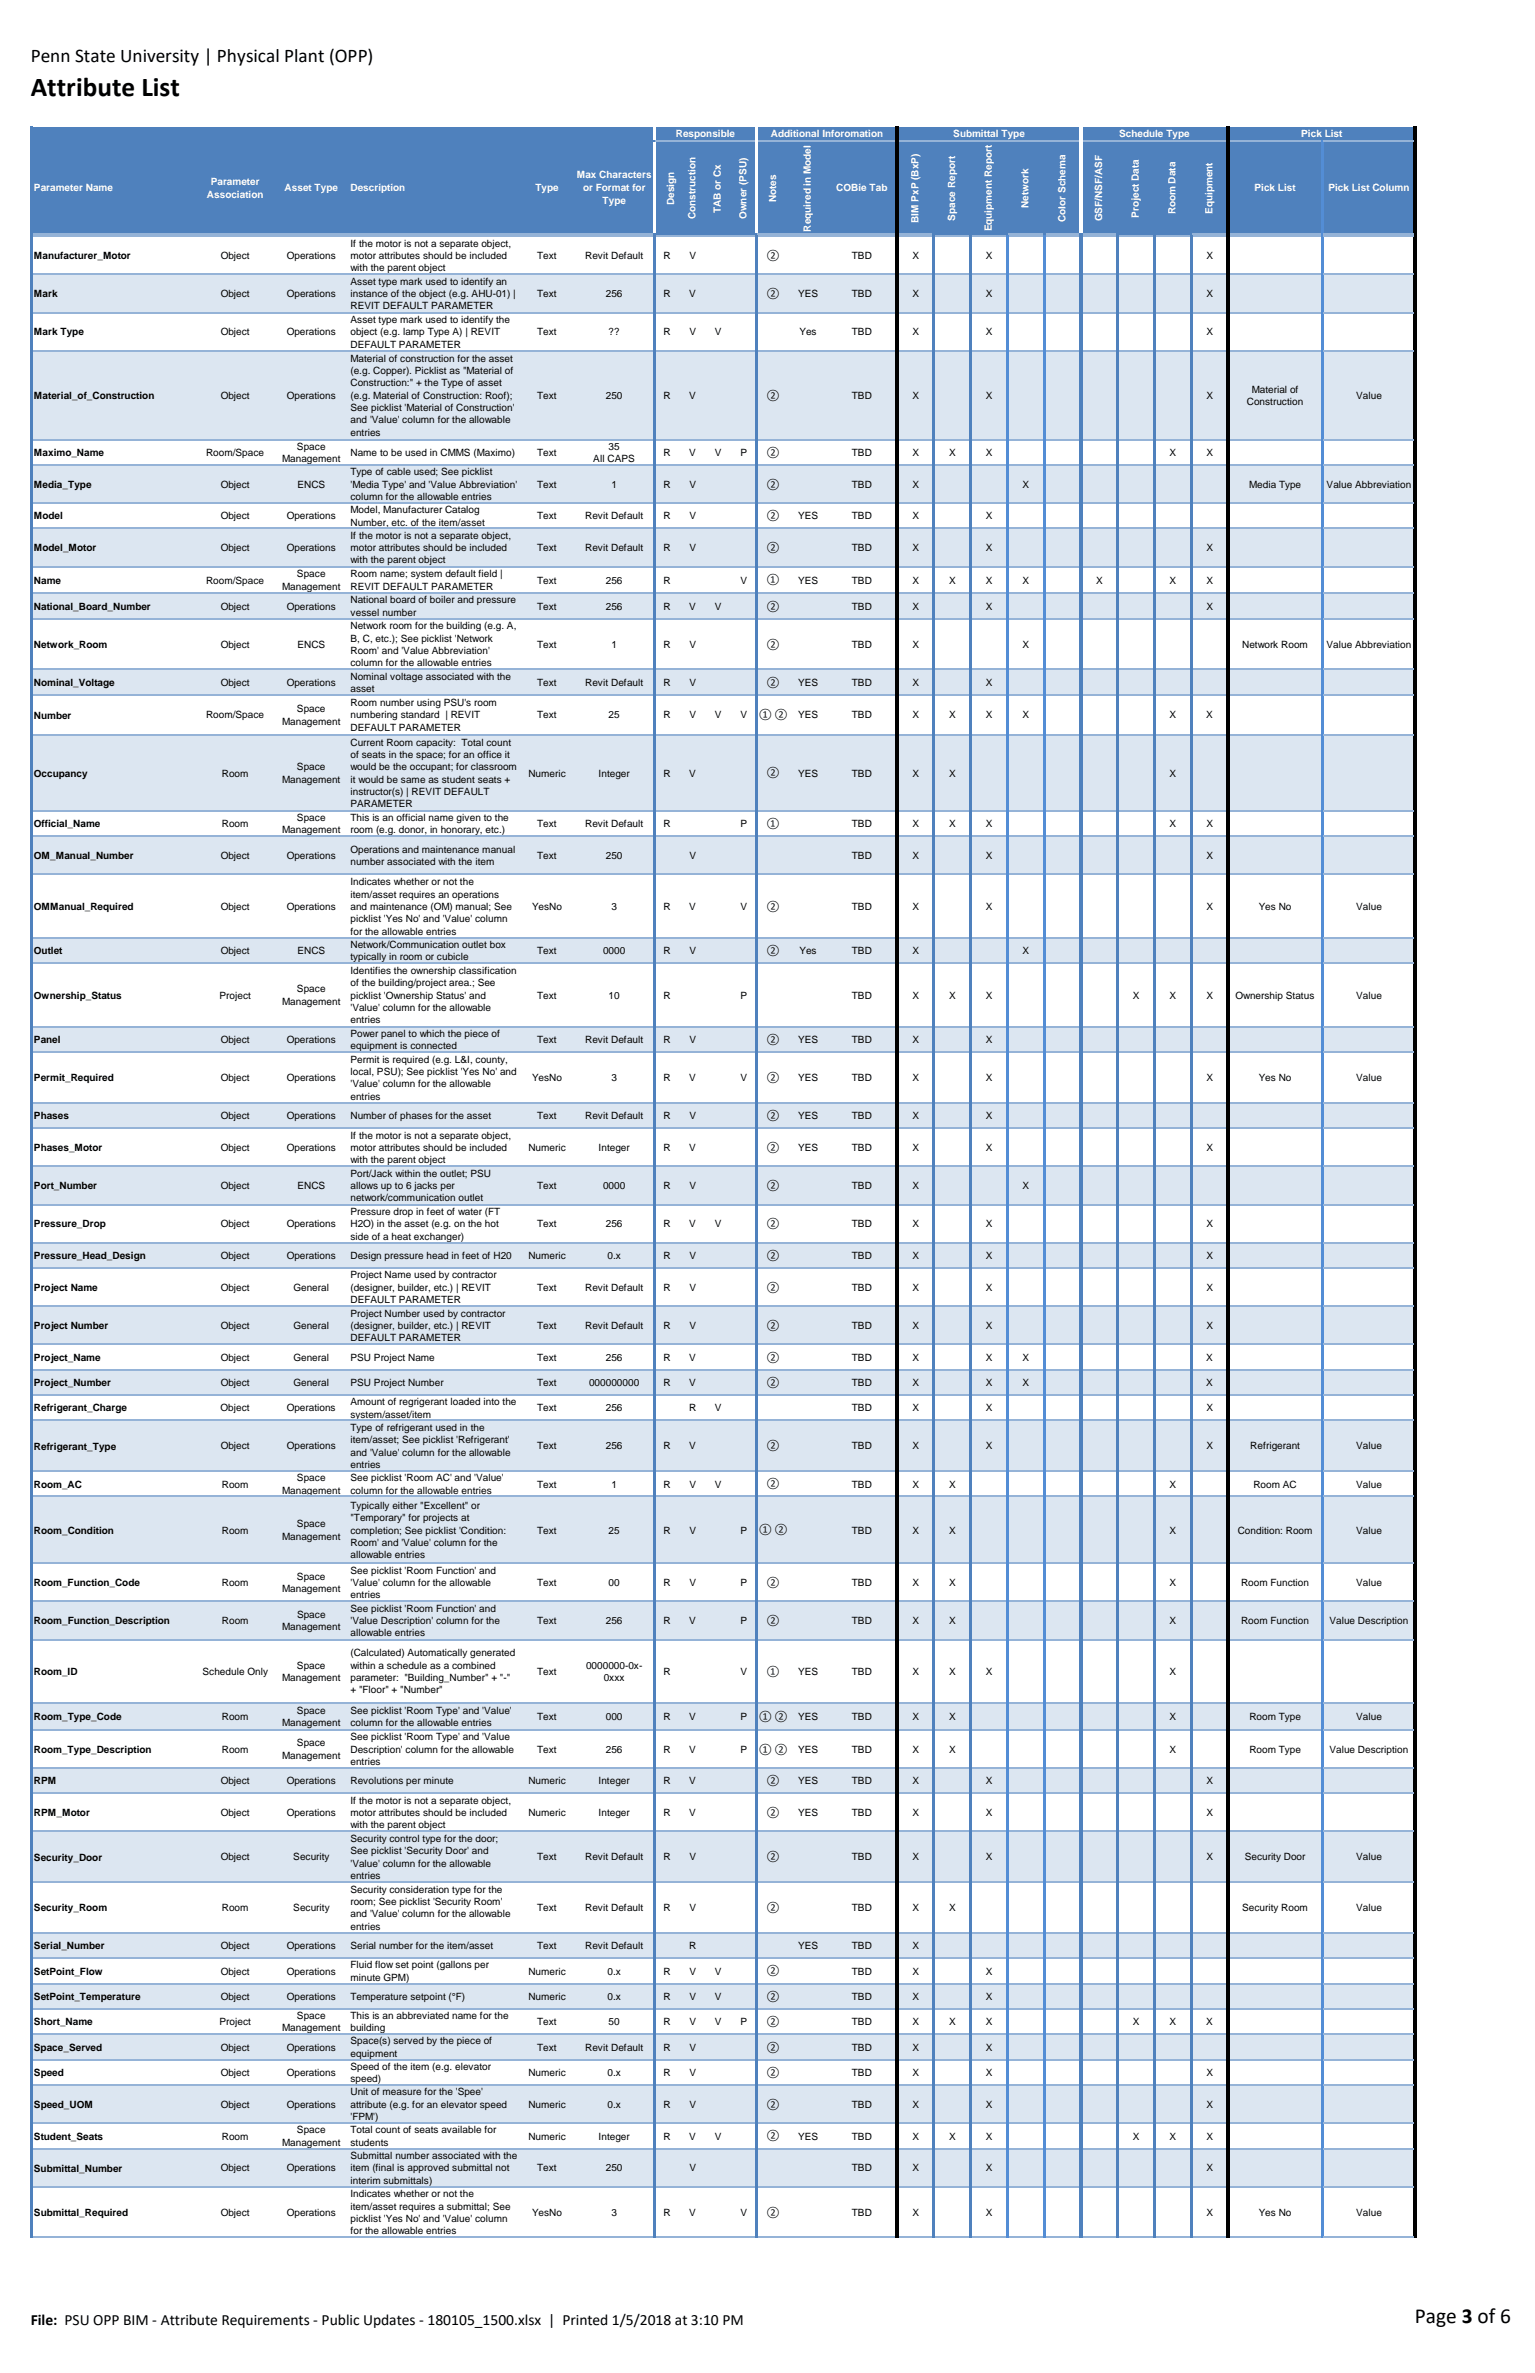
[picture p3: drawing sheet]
<svg xmlns="http://www.w3.org/2000/svg" width="279mm" height="432mm" viewBox="0 0 279 432" stroke-linecap="round" stroke-linejoin="round" font-family="sans-serif">
<defs><g id="words">
<text font-size="5" x="5.6" y="17.4">Attribute List</text>
<text font-size="3.9" x="257.5" y="422.8">Page 3 of 6</text>
<text font-size="3.5" x="5.6" y="11.3">Penn State University | Physical Plant (OPP)</text>
<text font-size="2.8" x="5.6" y="423.1">File: PSU OPP BIM - Attribute Requirements - Public Updates - 180105_1500.xlsx | Printed 1/5/2018 at 3:10 PM</text>
<g font-size="1.8" fill="#fff">
<text x="123" y="24.9">Responsible</text>
<text x="140.3" y="24.9">Additional Inforomation</text>
<text x="173.5" y="24.9">Submittal Type</text>
<text x="203.7" y="24.9">Schedule Type</text>
<text x="236.9" y="24.9">Pick List</text>
<text x="6.2" y="34.8">Parameter Name</text>
<text x="38.3" y="33.7">Parameter</text>
<text x="51.8" y="34.8">Asset Type</text>
<text x="63.8" y="34.8">Description</text>
<text x="97.4" y="34.8">Type</text>
<text x="105" y="32.5">Max Characters</text>
<text x="106.1" y="34.8">or Format for</text>
<text x="152.2" y="34.8">COBie Tab</text>
<text x="228.3" y="34.8">Pick List</text>
<text x="241.8" y="34.8">Pick List Column</text>
<text x="37.7" y="36">Association</text>
<text x="109.7" y="37.2">Type</text>
<text x="122.7" y="37.3" transform="rotate(-90 122.7 37.3)">Design</text>
<text x="126.6" y="39.9" transform="rotate(-90 126.6 39.9)">Construction</text>
<text x="131.2" y="38.7" transform="rotate(-90 131.2 38.7)">TAB or Cx</text>
<text x="135.9" y="39.8" transform="rotate(-90 135.9 39.8)">Owner (PSU)</text>
<text x="141.3" y="36.8" transform="rotate(-90 141.3 36.8)">Notes</text>
<text x="167.2" y="40.6" transform="rotate(-90 167.2 40.6)">BIM PxP (BxP)</text>
<text x="173.9" y="40.1" transform="rotate(-90 173.9 40.1)">Space Report</text>
<text x="187.2" y="37.9" transform="rotate(-90 187.2 37.9)">Network</text>
<text x="193.9" y="40.4" transform="rotate(-90 193.9 40.4)">Color Schema</text>
<text x="200.6" y="40.3" transform="rotate(-90 200.6 40.3)">GSF/NSF/ASF</text>
<text x="207.3" y="39.6" transform="rotate(-90 207.3 39.6)">Project Data</text>
<text x="214" y="39" transform="rotate(-90 214 39)">Room Data</text>
<text x="220.7" y="38.9" transform="rotate(-90 220.7 38.9)">Equipment</text>
<text x="147.6" y="42.2" transform="rotate(-90 147.6 42.2)">Required in Model</text>
<text x="180.5" y="42.1" transform="rotate(-90 180.5 42.1)">Equipment Report</text>
</g>
<g font-size="1.8">
<text x="6.2" y="47.2">Manufacturer_Motor</text>
<text x="40.2" y="47.1">Object</text>
<text x="52.2" y="47.1">Operations</text>
<text x="63.8" y="44.9">If the motor is not a separate object,</text>
<text x="63.8" y="47.1">motor attributes should be included</text>
<text x="97.8" y="47.1">Text</text>
<text x="106.5" y="47.1">Revit Default</text>
<text x="120.8" y="47.1">R</text>
<text x="125.5" y="47.1">V</text>
<text x="139.5" y="47.1">②</text>
<text x="155.1" y="47.1">TBD</text>
<text x="166.1" y="47.1">X</text>
<text x="179.4" y="47.1">X</text>
<text x="219.6" y="47.1">X</text>
<text x="63.8" y="49.4">with the parent object</text>
<text x="63.8" y="51.8">Asset type mark used to identify an</text>
<text x="6.2" y="54.1">Mark</text>
<text x="40.2" y="54.1">Object</text>
<text x="52.2" y="54.1">Operations</text>
<text x="63.8" y="54.1">instance of the object (e.g. AHU-01) |</text>
<text x="63.8" y="56.3">REVIT DEFAULT PARAMETER</text>
<text x="63.8" y="58.8">Asset type mark used to identify the</text>
<text x="97.8" y="54.1">Text</text>
<text x="110.3" y="54.1">256</text>
<text x="120.8" y="54.1">R</text>
<text x="125.5" y="54.1">V</text>
<text x="139.5" y="54.1">②</text>
<text x="145.3" y="54.1">YES</text>
<text x="155.1" y="54.1">TBD</text>
<text x="166.1" y="54.1">X</text>
<text x="179.4" y="54.1">X</text>
<text x="219.6" y="54.1">X</text>
<text x="6.2" y="61">Mark Type</text>
<text x="40.2" y="61">Object</text>
<text x="52.2" y="61">Operations</text>
<text x="63.8" y="61">object (e.g. lamp Type A) | REVIT</text>
<text x="63.8" y="63.2">DEFAULT PARAMETER</text>
<text x="63.8" y="65.8">Material of construction for the asset</text>
<text x="97.8" y="61">Text</text>
<text x="110.8" y="61">??</text>
<text x="120.8" y="61">R</text>
<text x="125.5" y="61">V</text>
<text x="130.1" y="61">V</text>
<text x="145.5" y="61">Yes</text>
<text x="155.1" y="61">TBD</text>
<text x="166.1" y="61">X</text>
<text x="179.4" y="61">X</text>
<text x="219.6" y="61">X</text>
<text x="63.8" y="68.1">(e.g. Copper). Picklist as &quot;Material of</text>
<text x="63.8" y="70.3">Construction:&quot; + the Type of asset</text>
<text x="227.8" y="71.5">Material of</text>
<text x="6.2" y="72.6">Material_of_Construction</text>
<text x="40.2" y="72.6">Object</text>
<text x="52.2" y="72.6">Operations</text>
<text x="63.8" y="72.6">(e.g. Material of Construction: Roof);</text>
<text x="63.8" y="74.8">See picklist 'Material of Construction'</text>
<text x="63.8" y="77">and 'Value' column for the allowable</text>
<text x="97.8" y="72.6">Text</text>
<text x="110.3" y="72.6">250</text>
<text x="120.8" y="72.6">R</text>
<text x="125.5" y="72.6">V</text>
<text x="139.5" y="72.6">②</text>
<text x="155.1" y="72.6">TBD</text>
<text x="166.1" y="72.6">X</text>
<text x="179.4" y="72.6">X</text>
<text x="219.6" y="72.6">X</text>
<text x="226.9" y="73.7">Construction</text>
<text x="246.8" y="72.6">Value</text>
<text x="6.2" y="83">Maximo_Name</text>
<text x="37.5" y="83">Room/Space</text>
<text x="54.1" y="81.8">Space</text>
<text x="63.8" y="79.3">entries</text>
<text x="63.8" y="83">Name to be used in CMMS (Maximo)</text>
<text x="97.8" y="83">Text</text>
<text x="110.8" y="81.8">35</text>
<text x="120.8" y="83">R</text>
<text x="125.5" y="83">V</text>
<text x="130.1" y="83">V</text>
<text x="134.8" y="83">P</text>
<text x="139.5" y="82.9">②</text>
<text x="155.1" y="83">TBD</text>
<text x="166.1" y="83">X</text>
<text x="172.8" y="83">X</text>
<text x="179.4" y="83">X</text>
<text x="212.9" y="83">X</text>
<text x="219.6" y="83">X</text>
<text x="6.2" y="88.8">Media_Type</text>
<text x="40.2" y="88.7">Object</text>
<text x="51.3" y="84.1">Management</text>
<text x="54.1" y="88.7">ENCS</text>
<text x="63.8" y="86.5">Type of cable used; See picklist</text>
<text x="63.8" y="88.7">'Media Type' and 'Value Abbreviation'</text>
<text x="97.8" y="88.7">Text</text>
<text x="108" y="84.1">All CAPS</text>
<text x="111.3" y="88.7">1</text>
<text x="120.8" y="88.7">R</text>
<text x="125.5" y="88.7">V</text>
<text x="139.5" y="88.7">②</text>
<text x="155.1" y="88.7">TBD</text>
<text x="166.1" y="88.7">X</text>
<text x="186.1" y="88.7">X</text>
<text x="227.4" y="88.7">Media Type</text>
<text x="241.5" y="88.7">Value Abbreviation</text>
<text x="6.2" y="94.5">Model</text>
<text x="40.2" y="94.5">Object</text>
<text x="52.2" y="94.5">Operations</text>
<text x="63.8" y="91">column for the allowable entries</text>
<text x="63.8" y="93.4">Model, Manufacturer Catalog</text>
<text x="63.8" y="95.6">Number, etc. of the item/asset</text>
<text x="97.8" y="94.5">Text</text>
<text x="106.5" y="94.5">Revit Default</text>
<text x="120.8" y="94.5">R</text>
<text x="125.5" y="94.5">V</text>
<text x="139.5" y="94.5">②</text>
<text x="145.3" y="94.5">YES</text>
<text x="155.1" y="94.5">TBD</text>
<text x="166.1" y="94.5">X</text>
<text x="179.4" y="94.5">X</text>
<text x="6.2" y="100.3">Model_Motor</text>
<text x="40.2" y="100.3">Object</text>
<text x="52.2" y="100.3">Operations</text>
<text x="63.8" y="98">If the motor is not a separate object,</text>
<text x="63.8" y="100.3">motor attributes should be included</text>
<text x="97.8" y="100.3">Text</text>
<text x="106.5" y="100.3">Revit Default</text>
<text x="120.8" y="100.3">R</text>
<text x="125.5" y="100.3">V</text>
<text x="139.5" y="100.3">②</text>
<text x="155.1" y="100.3">TBD</text>
<text x="166.1" y="100.3">X</text>
<text x="179.4" y="100.3">X</text>
<text x="219.6" y="100.3">X</text>
<text x="6.2" y="106.2">Name</text>
<text x="37.5" y="106.2">Room/Space</text>
<text x="51.3" y="107.3">Management</text>
<text x="54.1" y="105.1">Space</text>
<text x="63.8" y="102.5">with the parent object</text>
<text x="63.8" y="105.1">Room name; system default field |</text>
<text x="63.8" y="107.3">REVIT DEFAULT PARAMETER</text>
<text x="97.8" y="106.2">Text</text>
<text x="110.3" y="106.2">256</text>
<text x="120.8" y="106.2">R</text>
<text x="134.8" y="106.2">V</text>
<text x="139.5" y="106.2">①</text>
<text x="145.3" y="106.2">YES</text>
<text x="155.1" y="106.2">TBD</text>
<text x="166.1" y="106.2">X</text>
<text x="172.8" y="106.2">X</text>
<text x="179.4" y="106.2">X</text>
<text x="186.1" y="106.2">X</text>
<text x="199.5" y="106.2">X</text>
<text x="212.9" y="106.2">X</text>
<text x="219.6" y="106.2">X</text>
<text x="6.2" y="111">National_Board_Number</text>
<text x="40.2" y="111">Object</text>
<text x="52.2" y="111">Operations</text>
<text x="63.8" y="109.8">National board of boiler and pressure</text>
<text x="63.8" y="112.1">vessel number</text>
<text x="97.8" y="111">Text</text>
<text x="110.3" y="111">256</text>
<text x="120.8" y="111">R</text>
<text x="125.5" y="111">V</text>
<text x="130.1" y="111">V</text>
<text x="139.5" y="110.9">②</text>
<text x="155.1" y="111">TBD</text>
<text x="166.1" y="111">X</text>
<text x="179.4" y="111">X</text>
<text x="219.6" y="111">X</text>
<text x="6.2" y="117.9">Network_Room</text>
<text x="40.2" y="117.9">Object</text>
<text x="54.1" y="117.9">ENCS</text>
<text x="63.8" y="114.5">Network room for the building (e.g. A,</text>
<text x="63.8" y="116.8">B, C, etc.); See picklist 'Network</text>
<text x="63.8" y="119">Room' and 'Value Abbreviation'</text>
<text x="97.8" y="117.9">Text</text>
<text x="111.3" y="117.9">1</text>
<text x="120.8" y="117.9">R</text>
<text x="125.5" y="117.9">V</text>
<text x="139.5" y="117.9">②</text>
<text x="155.1" y="117.9">TBD</text>
<text x="166.1" y="117.9">X</text>
<text x="186.1" y="117.9">X</text>
<text x="226.1" y="117.9">Network Room</text>
<text x="241.5" y="117.9">Value Abbreviation</text>
<text x="6.2" y="124.8">Nominal_Voltage</text>
<text x="40.2" y="124.8">Object</text>
<text x="52.2" y="124.8">Operations</text>
<text x="63.8" y="121.2">column for the allowable entries</text>
<text x="63.8" y="123.7">Nominal voltage associated with the</text>
<text x="63.8" y="125.9">asset</text>
<text x="97.8" y="124.8">Text</text>
<text x="106.5" y="124.8">Revit Default</text>
<text x="120.8" y="124.8">R</text>
<text x="125.5" y="124.8">V</text>
<text x="139.5" y="124.8">②</text>
<text x="145.3" y="124.8">YES</text>
<text x="155.1" y="124.8">TBD</text>
<text x="166.1" y="124.8">X</text>
<text x="179.4" y="124.8">X</text>
<text x="6.2" y="130.8">Number</text>
<text x="37.5" y="130.7">Room/Space</text>
<text x="51.3" y="131.9">Management</text>
<text x="54.1" y="129.6">Space</text>
<text x="63.8" y="128.5">Room number using PSU's room</text>
<text x="63.8" y="130.7">numbering standard | REVIT</text>
<text x="97.8" y="130.7">Text</text>
<text x="110.8" y="130.7">25</text>
<text x="120.8" y="130.7">R</text>
<text x="125.5" y="130.7">V</text>
<text x="130.1" y="130.7">V</text>
<text x="134.8" y="130.7">V</text>
<text x="138.1" y="130.7">① ②</text>
<text x="145.3" y="130.7">YES</text>
<text x="155.1" y="130.7">TBD</text>
<text x="166.1" y="130.7">X</text>
<text x="172.8" y="130.7">X</text>
<text x="179.4" y="130.7">X</text>
<text x="186.1" y="130.7">X</text>
<text x="212.9" y="130.7">X</text>
<text x="219.6" y="130.7">X</text>
<text x="63.8" y="133">DEFAULT PARAMETER</text>
<text x="63.8" y="135.7">Current Room capacity: Total count</text>
<text x="63.8" y="137.9">of seats in the space; for an office it</text>
<text x="6.2" y="141.3">Occupancy</text>
<text x="40.4" y="141.3">Room</text>
<text x="51.3" y="142.4">Management</text>
<text x="54.1" y="140.2">Space</text>
<text x="63.8" y="140.2">would be the occupant; for classroom</text>
<text x="63.8" y="142.4">it would be same as student seats +</text>
<text x="96.2" y="141.3">Numeric</text>
<text x="109" y="141.3">Integer</text>
<text x="120.8" y="141.3">R</text>
<text x="125.5" y="141.3">V</text>
<text x="139.5" y="141.3">②</text>
<text x="145.3" y="141.3">YES</text>
<text x="155.1" y="141.3">TBD</text>
<text x="166.1" y="141.3">X</text>
<text x="172.8" y="141.3">X</text>
<text x="212.9" y="141.3">X</text>
<text x="54.1" y="149.4">Space</text>
<text x="63.8" y="144.7">instructor(s) | REVIT DEFAULT</text>
<text x="63.8" y="146.9">PARAMETER</text>
<text x="63.8" y="149.4">This is an official name given to the</text>
<text x="6.2" y="150.5">Official_Name</text>
<text x="40.4" y="150.5">Room</text>
<text x="51.3" y="151.6">Management</text>
<text x="63.8" y="151.6">room (e.g. donor, in honorary, etc.)</text>
<text x="63.8" y="155.2">Operations and maintenance manual</text>
<text x="97.8" y="150.5">Text</text>
<text x="106.5" y="150.5">Revit Default</text>
<text x="120.8" y="150.5">R</text>
<text x="134.8" y="150.5">P</text>
<text x="139.5" y="150.5">①</text>
<text x="155.1" y="150.5">TBD</text>
<text x="166.1" y="150.5">X</text>
<text x="172.8" y="150.5">X</text>
<text x="179.4" y="150.5">X</text>
<text x="212.9" y="150.5">X</text>
<text x="219.6" y="150.5">X</text>
<text x="6.2" y="156.3">OM_Manual_Number</text>
<text x="40.2" y="156.3">Object</text>
<text x="52.2" y="156.3">Operations</text>
<text x="63.8" y="157.4">number associated with the item</text>
<text x="63.8" y="161.1">Indicates whether or not the</text>
<text x="97.8" y="156.3">Text</text>
<text x="110.3" y="156.3">250</text>
<text x="125.5" y="156.3">V</text>
<text x="155.1" y="156.3">TBD</text>
<text x="166.1" y="156.3">X</text>
<text x="179.4" y="156.3">X</text>
<text x="219.6" y="156.3">X</text>
<text x="6.2" y="165.6">OMManual_Required</text>
<text x="40.2" y="165.6">Object</text>
<text x="52.2" y="165.6">Operations</text>
<text x="63.8" y="163.3">item/asset requires an operations</text>
<text x="63.8" y="165.6">and maintenance (OM) manual; See</text>
<text x="63.8" y="167.8">picklist 'Yes No' and 'Value' column</text>
<text x="96.9" y="165.6">YesNo</text>
<text x="111.3" y="165.6">3</text>
<text x="120.8" y="165.6">R</text>
<text x="125.5" y="165.6">V</text>
<text x="134.8" y="165.6">V</text>
<text x="139.5" y="165.5">②</text>
<text x="155.1" y="165.6">TBD</text>
<text x="166.1" y="165.6">X</text>
<text x="179.4" y="165.6">X</text>
<text x="219.6" y="165.6">X</text>
<text x="229.1" y="165.6">Yes No</text>
<text x="246.8" y="165.6">Value</text>
<text x="6.2" y="173.6">Outlet</text>
<text x="40.2" y="173.6">Object</text>
<text x="54.1" y="173.6">ENCS</text>
<text x="63.8" y="170.1">for the allowable entries</text>
<text x="63.8" y="172.5">Network/Communication outlet box</text>
<text x="97.8" y="173.6">Text</text>
<text x="109.8" y="173.6">0000</text>
<text x="120.8" y="173.6">R</text>
<text x="125.5" y="173.6">V</text>
<text x="139.5" y="173.6">②</text>
<text x="145.5" y="173.6">Yes</text>
<text x="155.1" y="173.6">TBD</text>
<text x="166.1" y="173.6">X</text>
<text x="186.1" y="173.6">X</text>
<text x="63.8" y="174.7">typically in room or cubicle</text>
<text x="63.8" y="177.2">Identifies the ownership classification</text>
<text x="63.8" y="179.5">of the building/project area.; See</text>
<text x="6.2" y="181.7">Ownership_Status</text>
<text x="40" y="181.7">Project</text>
<text x="51.3" y="182.8">Management</text>
<text x="54.1" y="180.6">Space</text>
<text x="63.8" y="181.7">picklist 'Ownership Status' and</text>
<text x="63.8" y="184">'Value' column for the allowable</text>
<text x="97.8" y="181.7">Text</text>
<text x="110.8" y="181.7">10</text>
<text x="120.8" y="181.7">R</text>
<text x="134.8" y="181.7">P</text>
<text x="155.1" y="181.7">TBD</text>
<text x="166.1" y="181.7">X</text>
<text x="172.8" y="181.7">X</text>
<text x="179.4" y="181.7">X</text>
<text x="206.2" y="181.7">X</text>
<text x="212.9" y="181.7">X</text>
<text x="219.6" y="181.7">X</text>
<text x="224.9" y="181.7">Ownership Status</text>
<text x="246.8" y="181.7">Value</text>
<text x="6.2" y="189.8">Panel</text>
<text x="40.2" y="189.8">Object</text>
<text x="52.2" y="189.8">Operations</text>
<text x="63.8" y="186.2">entries</text>
<text x="63.8" y="188.7">Power panel to which the piece of</text>
<text x="63.8" y="190.9">equipment is connected</text>
<text x="97.8" y="189.8">Text</text>
<text x="106.5" y="189.8">Revit Default</text>
<text x="120.8" y="189.8">R</text>
<text x="125.5" y="189.8">V</text>
<text x="139.5" y="189.8">②</text>
<text x="145.3" y="189.8">YES</text>
<text x="155.1" y="189.8">TBD</text>
<text x="166.1" y="189.8">X</text>
<text x="179.4" y="189.8">X</text>
<text x="6.2" y="196.8">Permit_Required</text>
<text x="40.2" y="196.7">Object</text>
<text x="52.2" y="196.7">Operations</text>
<text x="63.8" y="193.4">Permit is required (e.g. L&amp;I, county,</text>
<text x="63.8" y="195.6">local, PSU); See picklist 'Yes No' and</text>
<text x="63.8" y="197.9">'Value' column for the allowable</text>
<text x="96.9" y="196.7">YesNo</text>
<text x="111.3" y="196.7">3</text>
<text x="120.8" y="196.7">R</text>
<text x="125.5" y="196.7">V</text>
<text x="134.8" y="196.7">V</text>
<text x="139.5" y="196.7">②</text>
<text x="145.3" y="196.7">YES</text>
<text x="155.1" y="196.7">TBD</text>
<text x="166.1" y="196.7">X</text>
<text x="179.4" y="196.7">X</text>
<text x="219.6" y="196.7">X</text>
<text x="229.1" y="196.7">Yes No</text>
<text x="246.8" y="196.7">Value</text>
<text x="6.2" y="203.7">Phases</text>
<text x="40.2" y="203.7">Object</text>
<text x="52.2" y="203.7">Operations</text>
<text x="63.8" y="200.1">entries</text>
<text x="63.8" y="203.7">Number of phases for the asset</text>
<text x="97.8" y="203.7">Text</text>
<text x="106.5" y="203.7">Revit Default</text>
<text x="120.8" y="203.7">R</text>
<text x="125.5" y="203.7">V</text>
<text x="139.5" y="203.6">②</text>
<text x="145.3" y="203.7">YES</text>
<text x="155.1" y="203.7">TBD</text>
<text x="166.1" y="203.7">X</text>
<text x="179.4" y="203.7">X</text>
<text x="6.2" y="209.5">Phases_Motor</text>
<text x="40.2" y="209.4">Object</text>
<text x="52.2" y="209.4">Operations</text>
<text x="63.8" y="207.2">If the motor is not a separate object,</text>
<text x="63.8" y="209.4">motor attributes should be included</text>
<text x="96.2" y="209.4">Numeric</text>
<text x="109" y="209.4">Integer</text>
<text x="120.8" y="209.4">R</text>
<text x="125.5" y="209.4">V</text>
<text x="139.5" y="209.4">②</text>
<text x="145.3" y="209.4">YES</text>
<text x="155.1" y="209.4">TBD</text>
<text x="166.1" y="209.4">X</text>
<text x="179.4" y="209.4">X</text>
<text x="219.6" y="209.4">X</text>
<text x="63.8" y="211.7">with the parent object</text>
<text x="63.8" y="214.1">Port/Jack within the outlet; PSU</text>
<text x="6.2" y="216.4">Port_Number</text>
<text x="40.2" y="216.4">Object</text>
<text x="54.1" y="216.4">ENCS</text>
<text x="63.8" y="216.4">allows up to 6 jacks per</text>
<text x="63.8" y="218.6">network/communication outlet</text>
<text x="63.8" y="221.1">Pressure drop in feet of water (FT</text>
<text x="97.8" y="216.4">Text</text>
<text x="109.8" y="216.4">0000</text>
<text x="120.8" y="216.4">R</text>
<text x="125.5" y="216.4">V</text>
<text x="139.5" y="216.4">②</text>
<text x="155.1" y="216.4">TBD</text>
<text x="166.1" y="216.4">X</text>
<text x="186.1" y="216.4">X</text>
<text x="6.2" y="223.3">Pressure_Drop</text>
<text x="40.2" y="223.3">Object</text>
<text x="52.2" y="223.3">Operations</text>
<text x="63.8" y="223.3">H2O) in the asset (e.g. on the hot</text>
<text x="63.8" y="225.6">side of a heat exchanger)</text>
<text x="97.8" y="223.3">Text</text>
<text x="110.3" y="223.3">256</text>
<text x="120.8" y="223.3">R</text>
<text x="125.5" y="223.3">V</text>
<text x="130.1" y="223.3">V</text>
<text x="139.5" y="223.3">②</text>
<text x="155.1" y="223.3">TBD</text>
<text x="166.1" y="223.3">X</text>
<text x="179.4" y="223.3">X</text>
<text x="219.6" y="223.3">X</text>
<text x="6.2" y="229.1">Pressure_Head_Design</text>
<text x="40.2" y="229.1">Object</text>
<text x="52.2" y="229.1">Operations</text>
<text x="63.8" y="229.1">Design pressure head in feet of H20</text>
<text x="63.8" y="232.6">Project Name used by contractor</text>
<text x="96.2" y="229.1">Numeric</text>
<text x="110.6" y="229.1">0.x</text>
<text x="120.8" y="229.1">R</text>
<text x="125.5" y="229.1">V</text>
<text x="139.5" y="229.1">②</text>
<text x="155.1" y="229.1">TBD</text>
<text x="166.1" y="229.1">X</text>
<text x="179.4" y="229.1">X</text>
<text x="219.6" y="229.1">X</text>
<text x="6.2" y="234.9">Project Name</text>
<text x="40.2" y="234.9">Object</text>
<text x="53.4" y="234.9">General</text>
<text x="63.8" y="234.9">(designer, builder, etc.) | REVIT</text>
<text x="63.8" y="237.1">DEFAULT PARAMETER</text>
<text x="63.8" y="239.6">Project Number used by contractor</text>
<text x="97.8" y="234.9">Text</text>
<text x="106.5" y="234.9">Revit Default</text>
<text x="120.8" y="234.9">R</text>
<text x="125.5" y="234.9">V</text>
<text x="139.5" y="234.9">②</text>
<text x="155.1" y="234.9">TBD</text>
<text x="166.1" y="234.9">X</text>
<text x="179.4" y="234.9">X</text>
<text x="219.6" y="234.9">X</text>
<text x="6.2" y="241.8">Project Number</text>
<text x="40.2" y="241.8">Object</text>
<text x="53.4" y="241.8">General</text>
<text x="63.8" y="241.8">(designer, builder, etc.) | REVIT</text>
<text x="63.8" y="244">DEFAULT PARAMETER</text>
<text x="97.8" y="241.8">Text</text>
<text x="106.5" y="241.8">Revit Default</text>
<text x="120.8" y="241.8">R</text>
<text x="125.5" y="241.8">V</text>
<text x="139.5" y="241.8">②</text>
<text x="155.1" y="241.8">TBD</text>
<text x="166.1" y="241.8">X</text>
<text x="179.4" y="241.8">X</text>
<text x="219.6" y="241.8">X</text>
<text x="6.2" y="247.6">Project_Name</text>
<text x="40.2" y="247.6">Object</text>
<text x="53.4" y="247.6">General</text>
<text x="63.8" y="247.6">PSU Project Name</text>
<text x="97.8" y="247.6">Text</text>
<text x="110.3" y="247.6">256</text>
<text x="120.8" y="247.6">R</text>
<text x="125.5" y="247.6">V</text>
<text x="139.5" y="247.6">②</text>
<text x="155.1" y="247.6">TBD</text>
<text x="166.1" y="247.6">X</text>
<text x="179.4" y="247.6">X</text>
<text x="186.1" y="247.6">X</text>
<text x="219.6" y="247.6">X</text>
<text x="6.2" y="256.8">Refrigerant_Charge</text>
<text x="6.2" y="252.2">Project_Number</text>
<text x="40.2" y="256.8">Object</text>
<text x="40.2" y="252.2">Object</text>
<text x="52.2" y="256.8">Operations</text>
<text x="53.4" y="252.2">General</text>
<text x="63.8" y="252.2">PSU Project Number</text>
<text x="63.8" y="255.7">Amount of regrigerant loaded into the</text>
<text x="63.8" y="257.9">system/asset/item</text>
<text x="97.8" y="252.2">Text</text>
<text x="97.8" y="256.8">Text</text>
<text x="107.2" y="252.2">000000000</text>
<text x="110.3" y="256.8">256</text>
<text x="120.8" y="252.2">R</text>
<text x="125.4" y="256.8">R</text>
<text x="125.5" y="252.2">V</text>
<text x="130.1" y="256.8">V</text>
<text x="139.5" y="252.2">②</text>
<text x="155.1" y="252.2">TBD</text>
<text x="155.1" y="256.8">TBD</text>
<text x="166.1" y="252.2">X</text>
<text x="166.1" y="256.8">X</text>
<text x="179.4" y="252.2">X</text>
<text x="179.4" y="256.8">X</text>
<text x="186.1" y="252.2">X</text>
<text x="219.6" y="252.2">X</text>
<text x="219.6" y="256.8">X</text>
<text x="6.2" y="263.8">Refrigerant_Type</text>
<text x="40.2" y="263.7">Object</text>
<text x="52.2" y="263.7">Operations</text>
<text x="63.8" y="260.4">Type of refrigerant used in the</text>
<text x="63.8" y="262.6">item/asset; See picklist 'Refrigerant'</text>
<text x="97.8" y="263.7">Text</text>
<text x="110.3" y="263.7">256</text>
<text x="120.8" y="263.7">R</text>
<text x="125.5" y="263.7">V</text>
<text x="139.5" y="263.7">②</text>
<text x="155.1" y="263.7">TBD</text>
<text x="166.1" y="263.7">X</text>
<text x="179.4" y="263.7">X</text>
<text x="219.6" y="263.7">X</text>
<text x="227.6" y="263.7">Refrigerant</text>
<text x="246.8" y="263.7">Value</text>
<text x="54.1" y="269.5">Space</text>
<text x="63.8" y="264.9">and 'Value' column for the allowable</text>
<text x="63.8" y="267.1">entries</text>
<text x="63.8" y="269.5">See picklist 'Room AC' and 'Value'</text>
<text x="6.2" y="270.7">Room_AC</text>
<text x="40.4" y="270.7">Room</text>
<text x="51.3" y="271.8">Management</text>
<text x="63.8" y="271.8">column for the allowable entries</text>
<text x="63.8" y="274.6">Typically either &quot;Excellent&quot; or</text>
<text x="97.8" y="270.7">Text</text>
<text x="111.3" y="270.7">1</text>
<text x="120.8" y="270.7">R</text>
<text x="125.5" y="270.7">V</text>
<text x="130.1" y="270.7">V</text>
<text x="139.5" y="270.6">②</text>
<text x="155.1" y="270.7">TBD</text>
<text x="166.1" y="270.7">X</text>
<text x="172.8" y="270.7">X</text>
<text x="212.9" y="270.7">X</text>
<text x="228.1" y="270.7">Room AC</text>
<text x="246.8" y="270.7">Value</text>
<text x="6.2" y="279.1">Room_Condition</text>
<text x="40.4" y="279.1">Room</text>
<text x="51.3" y="280.2">Management</text>
<text x="54.1" y="277.9">Space</text>
<text x="63.8" y="276.8">&quot;Temporary&quot; for projects at</text>
<text x="63.8" y="279.1">completion; See picklist 'Condition:</text>
<text x="63.8" y="281.3">Room' and 'Value' column for the</text>
<text x="97.8" y="279.1">Text</text>
<text x="110.8" y="279.1">25</text>
<text x="120.8" y="279.1">R</text>
<text x="125.5" y="279.1">V</text>
<text x="134.8" y="279.1">P</text>
<text x="138.1" y="279">① ②</text>
<text x="155.1" y="279.1">TBD</text>
<text x="166.1" y="279.1">X</text>
<text x="172.8" y="279.1">X</text>
<text x="212.9" y="279.1">X</text>
<text x="225.3" y="279.1">Condition: Room</text>
<text x="246.8" y="279.1">Value</text>
<text x="54.1" y="287.5">Space</text>
<text x="63.8" y="283.5">allowable entries</text>
<text x="63.8" y="286.3">See picklist 'Room Function' and</text>
<text x="6.2" y="288.6">Room_Function_Code</text>
<text x="40.4" y="288.6">Room</text>
<text x="51.3" y="289.7">Management</text>
<text x="63.8" y="288.6">'Value' column for the allowable</text>
<text x="63.8" y="290.8">entries</text>
<text x="63.8" y="293.3">See picklist 'Room Function' and</text>
<text x="97.8" y="288.6">Text</text>
<text x="110.8" y="288.6">00</text>
<text x="120.8" y="288.6">R</text>
<text x="125.5" y="288.6">V</text>
<text x="134.8" y="288.6">P</text>
<text x="139.5" y="288.6">②</text>
<text x="155.1" y="288.6">TBD</text>
<text x="166.1" y="288.6">X</text>
<text x="172.8" y="288.6">X</text>
<text x="212.9" y="288.6">X</text>
<text x="225.9" y="288.6">Room Function</text>
<text x="246.8" y="288.6">Value</text>
<text x="6.2" y="295.6">Room_Function_Description</text>
<text x="40.4" y="295.5">Room</text>
<text x="51.4" y="296.7">Management</text>
<text x="54.1" y="294.4">Space</text>
<text x="63.8" y="295.5">'Value Description' column for the</text>
<text x="63.8" y="297.8">allowable entries</text>
<text x="97.8" y="295.5">Text</text>
<text x="110.3" y="295.5">256</text>
<text x="120.8" y="295.5">R</text>
<text x="125.5" y="295.5">V</text>
<text x="134.8" y="295.5">P</text>
<text x="139.5" y="295.5">②</text>
<text x="155.1" y="295.5">TBD</text>
<text x="166.1" y="295.5">X</text>
<text x="172.8" y="295.5">X</text>
<text x="212.9" y="295.5">X</text>
<text x="225.9" y="295.5">Room Function</text>
<text x="242" y="295.5">Value Description</text>
<text x="6.2" y="304.8">Room_ID</text>
<text x="36.9" y="304.8">Schedule Only</text>
<text x="51.3" y="305.9">Management</text>
<text x="54.1" y="303.7">Space</text>
<text x="63.8" y="301.4">(Calculated) Automatically generated</text>
<text x="63.8" y="303.7">within a schedule as a combined</text>
<text x="63.8" y="305.9">parameter: &quot;Building_Number&quot; + &quot;-&quot;</text>
<text x="97.8" y="304.8">Text</text>
<text x="106.7" y="303.7">0000000-0x-</text>
<text x="109.9" y="305.9">0xxx</text>
<text x="120.8" y="304.8">R</text>
<text x="134.8" y="304.8">V</text>
<text x="139.5" y="304.8">①</text>
<text x="145.3" y="304.8">YES</text>
<text x="155.1" y="304.8">TBD</text>
<text x="166.1" y="304.8">X</text>
<text x="172.8" y="304.8">X</text>
<text x="179.4" y="304.8">X</text>
<text x="212.9" y="304.8">X</text>
<text x="54.1" y="311.9">Space</text>
<text x="63.8" y="308.1">+ &quot;Floor&quot; + &quot;Number&quot;</text>
<text x="63.8" y="311.9">See picklist 'Room Type' and 'Value'</text>
<text x="6.2" y="313">Room_Type_Code</text>
<text x="40.4" y="313">Room</text>
<text x="51.3" y="314.1">Management</text>
<text x="54.1" y="317.8">Space</text>
<text x="63.8" y="314.1">column for the allowable entries</text>
<text x="63.8" y="316.6">See picklist 'Room Type' and 'Value</text>
<text x="97.8" y="313">Text</text>
<text x="110.3" y="313">000</text>
<text x="120.8" y="313">R</text>
<text x="125.5" y="313">V</text>
<text x="134.8" y="313">P</text>
<text x="138.1" y="313">① ②</text>
<text x="145.3" y="313">YES</text>
<text x="155.1" y="313">TBD</text>
<text x="166.1" y="313">X</text>
<text x="172.8" y="313">X</text>
<text x="212.9" y="313">X</text>
<text x="227.4" y="313">Room Type</text>
<text x="246.8" y="313">Value</text>
<text x="6.2" y="318.9">Room_Type_Description</text>
<text x="40.4" y="318.9">Room</text>
<text x="51.3" y="320">Management</text>
<text x="63.8" y="318.9">Description' column for the allowable</text>
<text x="63.8" y="321.1">entries</text>
<text x="97.8" y="318.9">Text</text>
<text x="110.3" y="318.9">256</text>
<text x="120.8" y="318.9">R</text>
<text x="125.5" y="318.9">V</text>
<text x="134.8" y="318.9">P</text>
<text x="138.1" y="318.9">① ②</text>
<text x="145.3" y="318.9">YES</text>
<text x="155.1" y="318.9">TBD</text>
<text x="166.1" y="318.9">X</text>
<text x="172.8" y="318.9">X</text>
<text x="212.9" y="318.9">X</text>
<text x="227.4" y="318.9">Room Type</text>
<text x="242" y="318.9">Value Description</text>
<text x="6.2" y="324.7">RPM</text>
<text x="40.2" y="324.7">Object</text>
<text x="52.2" y="324.7">Operations</text>
<text x="63.8" y="324.7">Revolutions per minute</text>
<text x="63.8" y="328.2">If the motor is not a separate object,</text>
<text x="96.2" y="324.7">Numeric</text>
<text x="109" y="324.7">Integer</text>
<text x="120.8" y="324.7">R</text>
<text x="125.5" y="324.7">V</text>
<text x="139.5" y="324.7">②</text>
<text x="145.3" y="324.7">YES</text>
<text x="155.1" y="324.7">TBD</text>
<text x="166.1" y="324.7">X</text>
<text x="179.4" y="324.7">X</text>
<text x="219.6" y="324.7">X</text>
<text x="6.2" y="330.5">RPM_Motor</text>
<text x="40.2" y="330.5">Object</text>
<text x="52.2" y="330.5">Operations</text>
<text x="63.8" y="330.5">motor attributes should be included</text>
<text x="63.8" y="332.7">with the parent object</text>
<text x="63.8" y="335.2">Security control type for the door;</text>
<text x="96.2" y="330.5">Numeric</text>
<text x="109" y="330.5">Integer</text>
<text x="120.8" y="330.5">R</text>
<text x="125.5" y="330.5">V</text>
<text x="139.5" y="330.5">②</text>
<text x="145.3" y="330.5">YES</text>
<text x="155.1" y="330.5">TBD</text>
<text x="166.1" y="330.5">X</text>
<text x="179.4" y="330.5">X</text>
<text x="219.6" y="330.5">X</text>
<text x="6.2" y="338.6">Security_Door</text>
<text x="40.2" y="338.5">Object</text>
<text x="53.4" y="338.5">Security</text>
<text x="63.8" y="337.4">See picklist 'Security Door' and</text>
<text x="63.8" y="339.7">'Value' column for the allowable</text>
<text x="63.8" y="341.9">entries</text>
<text x="97.8" y="338.5">Text</text>
<text x="106.5" y="338.5">Revit Default</text>
<text x="120.8" y="338.5">R</text>
<text x="125.5" y="338.5">V</text>
<text x="139.5" y="338.5">②</text>
<text x="155.1" y="338.5">TBD</text>
<text x="166.1" y="338.5">X</text>
<text x="179.4" y="338.5">X</text>
<text x="219.6" y="338.5">X</text>
<text x="226.6" y="338.5">Security Door</text>
<text x="246.8" y="338.5">Value</text>
<text x="6.2" y="347.8">Security_Room</text>
<text x="40.4" y="347.8">Room</text>
<text x="53.4" y="347.8">Security</text>
<text x="63.8" y="344.4">Security consideration type for the</text>
<text x="63.8" y="346.7">room; See picklist 'Security Room'</text>
<text x="97.8" y="347.8">Text</text>
<text x="106.5" y="347.8">Revit Default</text>
<text x="120.8" y="347.8">R</text>
<text x="125.5" y="347.8">V</text>
<text x="139.5" y="347.8">②</text>
<text x="155.1" y="347.8">TBD</text>
<text x="166.1" y="347.8">X</text>
<text x="172.8" y="347.8">X</text>
<text x="226.1" y="347.8">Security Room</text>
<text x="246.8" y="347.8">Value</text>
<text x="63.8" y="348.9">and 'Value' column for the allowable</text>
<text x="63.8" y="351.2">entries</text>
<text x="6.2" y="354.7">Serial_Number</text>
<text x="6.2" y="359.3">SetPoint_Flow</text>
<text x="40.2" y="354.7">Object</text>
<text x="40.2" y="359.3">Object</text>
<text x="52.2" y="354.7">Operations</text>
<text x="52.2" y="359.3">Operations</text>
<text x="63.8" y="354.7">Serial number for the item/asset</text>
<text x="63.8" y="358.2">Fluid flow set point (gallons per</text>
<text x="96.2" y="359.3">Numeric</text>
<text x="97.8" y="354.7">Text</text>
<text x="106.5" y="354.7">Revit Default</text>
<text x="110.6" y="359.3">0.x</text>
<text x="120.8" y="359.3">R</text>
<text x="125.4" y="354.7">R</text>
<text x="125.5" y="359.3">V</text>
<text x="130.1" y="359.3">V</text>
<text x="139.5" y="359.3">②</text>
<text x="145.3" y="354.7">YES</text>
<text x="155.1" y="354.7">TBD</text>
<text x="155.1" y="359.3">TBD</text>
<text x="166.1" y="354.7">X</text>
<text x="166.1" y="359.3">X</text>
<text x="179.4" y="359.3">X</text>
<text x="6.2" y="363.9">SetPoint_Temperature</text>
<text x="40.2" y="363.9">Object</text>
<text x="52.2" y="363.9">Operations</text>
<text x="63.8" y="360.4">minute GPM)</text>
<text x="63.8" y="363.9">Temperature setpoint (°F)</text>
<text x="96.2" y="363.9">Numeric</text>
<text x="110.6" y="363.9">0.x</text>
<text x="120.8" y="363.9">R</text>
<text x="125.5" y="363.9">V</text>
<text x="130.1" y="363.9">V</text>
<text x="139.5" y="363.9">②</text>
<text x="155.1" y="363.9">TBD</text>
<text x="166.1" y="363.9">X</text>
<text x="179.5" y="363.9">X</text>
<text x="6.2" y="368.6">Short_Name</text>
<text x="40" y="368.6">Project</text>
<text x="51.3" y="369.7">Management</text>
<text x="54.1" y="367.4">Space</text>
<text x="63.8" y="367.4">This is an abbreviated name for the</text>
<text x="63.8" y="369.7">building</text>
<text x="97.8" y="368.6">Text</text>
<text x="110.8" y="368.6">50</text>
<text x="120.8" y="368.6">R</text>
<text x="125.5" y="368.6">V</text>
<text x="130.1" y="368.6">V</text>
<text x="134.8" y="368.6">P</text>
<text x="139.5" y="368.5">②</text>
<text x="155.1" y="368.6">TBD</text>
<text x="166.1" y="368.6">X</text>
<text x="172.8" y="368.6">X</text>
<text x="179.4" y="368.6">X</text>
<text x="206.2" y="368.6">X</text>
<text x="212.9" y="368.6">X</text>
<text x="219.6" y="368.6">X</text>
<text x="6.2" y="373.2">Space_Served</text>
<text x="6.2" y="377.8">Speed</text>
<text x="40.2" y="373.2">Object</text>
<text x="40.2" y="377.8">Object</text>
<text x="52.2" y="373.2">Operations</text>
<text x="52.2" y="377.8">Operations</text>
<text x="63.8" y="372">Space(s) served by the piece of</text>
<text x="63.8" y="374.3">equipment</text>
<text x="63.8" y="376.6">Speed of the item (e.g. elevator</text>
<text x="96.2" y="377.8">Numeric</text>
<text x="97.8" y="373.2">Text</text>
<text x="106.5" y="373.2">Revit Default</text>
<text x="110.6" y="377.8">0.x</text>
<text x="120.8" y="373.2">R</text>
<text x="120.8" y="377.8">R</text>
<text x="125.5" y="373.2">V</text>
<text x="125.5" y="377.8">V</text>
<text x="139.5" y="373.1">②</text>
<text x="139.5" y="377.7">②</text>
<text x="155.1" y="373.2">TBD</text>
<text x="155.1" y="377.8">TBD</text>
<text x="166.1" y="373.2">X</text>
<text x="166.1" y="377.8">X</text>
<text x="179.4" y="373.2">X</text>
<text x="179.4" y="377.8">X</text>
<text x="219.6" y="377.8">X</text>
<text x="6.2" y="383.6">Speed_UOM</text>
<text x="40.2" y="383.5">Object</text>
<text x="52.2" y="383.5">Operations</text>
<text x="63.8" y="378.9">speed)</text>
<text x="63.8" y="381.3">Unit of measure for the 'Spee'</text>
<text x="63.8" y="383.5">attribute (e.g. for an elevator speed</text>
<text x="96.2" y="383.5">Numeric</text>
<text x="110.6" y="383.5">0.x</text>
<text x="120.8" y="383.5">R</text>
<text x="125.5" y="383.5">V</text>
<text x="139.5" y="383.5">②</text>
<text x="155.1" y="383.5">TBD</text>
<text x="166.1" y="383.5">X</text>
<text x="179.4" y="383.5">X</text>
<text x="219.6" y="383.5">X</text>
<text x="6.2" y="389.3">Student_Seats</text>
<text x="40.4" y="389.3">Room</text>
<text x="54.1" y="388.2">Space</text>
<text x="63.8" y="385.8">'FPM')</text>
<text x="63.8" y="388.2">Total count of seats available for</text>
<text x="96.2" y="389.3">Numeric</text>
<text x="109" y="389.3">Integer</text>
<text x="120.8" y="389.3">R</text>
<text x="125.5" y="389.3">V</text>
<text x="130.1" y="389.3">V</text>
<text x="139.5" y="389.3">②</text>
<text x="145.3" y="389.3">YES</text>
<text x="155.1" y="389.3">TBD</text>
<text x="166.1" y="389.3">X</text>
<text x="172.8" y="389.3">X</text>
<text x="179.4" y="389.3">X</text>
<text x="206.2" y="389.3">X</text>
<text x="212.9" y="389.3">X</text>
<text x="219.6" y="389.3">X</text>
<text x="6.2" y="395.1">Submittal_Number</text>
<text x="40.2" y="395.1">Object</text>
<text x="51.3" y="390.4">Management</text>
<text x="52.2" y="395.1">Operations</text>
<text x="63.8" y="390.4">students</text>
<text x="63.8" y="392.8">Submittal number associated with the</text>
<text x="63.8" y="395.1">item (final is approved submittal not</text>
<text x="97.8" y="395.1">Text</text>
<text x="110.3" y="395.1">250</text>
<text x="125.5" y="395.1">V</text>
<text x="155.1" y="395.1">TBD</text>
<text x="166.1" y="395.1">X</text>
<text x="179.4" y="395.1">X</text>
<text x="219.6" y="395.1">X</text>
<text x="63.8" y="397.3">interim submittals)</text>
<text x="63.8" y="399.8">Indicates whether or not the</text>
<text x="6.2" y="403.2">Submittal_Required</text>
<text x="40.2" y="403.2">Object</text>
<text x="52.2" y="403.2">Operations</text>
<text x="63.8" y="402.1">item/asset requires a submittal; See</text>
<text x="63.8" y="404.3">picklist 'Yes No' and 'Value' column</text>
<text x="63.8" y="406.6">for the allowable entries</text>
<text x="96.9" y="403.2">YesNo</text>
<text x="111.3" y="403.2">3</text>
<text x="120.8" y="403.2">R</text>
<text x="125.5" y="403.2">V</text>
<text x="134.8" y="403.2">V</text>
<text x="139.5" y="403.2">②</text>
<text x="155.1" y="403.2">TBD</text>
<text x="166.1" y="403.2">X</text>
<text x="179.4" y="403.2">X</text>
<text x="219.6" y="403.2">X</text>
<text x="229.1" y="403.2">Yes No</text>
<text x="246.8" y="403.2">Value</text>
</g>
</g></defs>
<g fill="#4f81bd">
<path d="M5.9 23.2h251.8v2.5h-251.8z"/>
<path d="M5.9 25.6h217.6v17.1h-217.6z"/>
<path d="M223.5 25.6h34.2v17.1h-34.2z"/>
</g>
<path d="M6 25.6h113.2" fill="none" stroke="#4f81bd" stroke-width=".38"/>
<path d="M118.9 23h.3v2.4h-.3z" fill-rule="evenodd" fill="#fff"/>
<path d="M119.2 25.6h18.3M137.9 25.6h25.1M163.6 25.6h32.8M197 25.6h26.2M223.8 25.6h16.7M6 42.6h112.9" fill="none" stroke="#95b3d7" stroke-width=".21"/>
<path d="M118.9 25.8h.3v16.7h-.3z" fill-rule="evenodd" fill="#fff"/>
<path d="M119.2 42.6h18.7" fill="none" stroke="#4f81bd" stroke-width=".38"/>
<path d="M137.5 23h.4v19.5h-.4z" fill-rule="evenodd" fill="#fff"/>
<path d="M137.9 42.6h25.1M163.6 42.6h6.2M183.6 42.6h6.3" fill="none" stroke="#95b3d7" stroke-width=".21"/>
<path d="M170.2 42.6h13.4" fill="none" stroke="#4f81bd" stroke-width=".38"/>
<path d="M196.4 23h.6v19.5h-.6z" fill-rule="evenodd" fill="#fff"/>
<path d="M190.2 42.6h6.2M197 42.6h6.2M217 42.6h6.2M223.8 42.6h16.7" fill="none" stroke="#95b3d7" stroke-width=".21"/>
<path d="M5.8 23v19.9M203.6 42.6h13.4" fill="none" stroke="#4f81bd" stroke-width=".38"/>
<path d="M118.9 42.5h.3v.4h-.3z" fill-rule="evenodd" fill="#4f81bd"/>
<path d="M137.5 42.8l.4 .1z" fill="#4f81bd"/>
<path d="M163 23h.6v19.9h-.6z" fill-rule="evenodd" fill="#000"/>
<path d="M196.4 42.5h.6v.4h-.6z" fill-rule="evenodd" fill="#4f81bd"/>
<g fill="#000">
<path d="M223.2 23h.6v19.9h-.6z" fill-rule="evenodd"/>
<path d="M257.3 23h.6v19.9h-.6z" fill-rule="evenodd"/>
</g>
<path d="M240.6 25.5v17.4" fill="none" stroke="#538dd5" stroke-width=".38"/>
<path d="M169.8 42.5h.4v.4h-.4z" fill-rule="evenodd" fill="#4f81bd"/>
<path d="M176.5 42.8l.4 .1z" fill="#4f81bd"/>
<path d="M183.2 42.8l.4 .1z" fill="#538dd5"/>
<g fill="#4f81bd">
<path d="M189.9 42.5h.3v.4h-.3z" fill-rule="evenodd"/>
<path d="M203.2 42.5h.4v.4h-.4z" fill-rule="evenodd"/>
</g>
<g fill="#4f81bd">
<path d="M209.9 42.8l.4 .1z"/>
<path d="M216.6 42.8l.4 .1z"/>
</g>
<path d="M240.8 25.6h16.5M240.8 42.6h16.5" fill="none" stroke="#95b3d7" stroke-width=".21"/>
<g fill="#dce6f1">
<path d="M5.9 49.9h251.8v7h-251.8z"/>
<path d="M5.9 63.8h251.8v16.2h-251.8z"/>
<path d="M5.9 84.6h251.8v7h-251.8z"/>
<path d="M5.9 96.1h251.8v7h-251.8z"/>
<path d="M5.9 107.9h251.8v4.7h-251.8z"/>
<path d="M5.9 121.8h251.8v4.6h-251.8z"/>
<path d="M5.9 133.7h251.8v13.9h-251.8z"/>
<path d="M5.9 152.1h251.8v7h-251.8z"/>
<path d="M5.9 170.6h251.8v4.7h-251.8z"/>
<path d="M5.9 186.8h251.8v4.7h-251.8z"/>
<path d="M5.9 200.7h251.8v4.6h-251.8z"/>
<path d="M5.9 212.2h251.8v7h-251.8z"/>
<path d="M5.9 226.1h251.8v4.7h-251.8z"/>
<path d="M5.9 237.7h251.8v6.9h-251.8z"/>
<path d="M5.9 249.2h251.8v4.7h-251.8z"/>
<path d="M5.9 258.4h251.8v9.3h-251.8z"/>
<path d="M5.9 272.3h251.8v12.2h-251.8z"/>
<path d="M5.9 291.4h251.8v7h-251.8z"/>
<path d="M5.9 309.9h251.8v4.9h-251.8z"/>
<path d="M5.9 321.7h251.8v4.6h-251.8z"/>
<path d="M5.9 333.2h251.8v9.3h-251.8z"/>
<path d="M5.9 351.7h251.8v4.7h-251.8z"/>
<path d="M5.9 360.9h251.8v4.7h-251.8z"/>
<path d="M5.9 370.2h251.8v4.6h-251.8z"/>
<path d="M5.9 379.4h251.8v7h-251.8z"/>
<path d="M5.9 390.9h251.8v7h-251.8z"/>
</g>
<g fill="none" stroke="#95b3d7" stroke-width=".21">
<path d="M6 43h112.9M6 49.9h112.9M6 56.9h112.9M119.2 43h18.3M119.2 49.9h18.3M119.2 56.9h18.3M137.9 43h25.1M137.9 49.9h25.1M137.9 56.9h25.1M163.6 43h6.2M163.6 49.9h6.2M163.6 56.9h6.2"/>
<path d="M170.2 43h6.3M170.2 49.9h6.3M170.2 56.9h6.3M176.9 43h6.3M176.9 49.9h6.3M176.9 56.9h6.3M183.6 43h6.3M183.6 49.9h6.3M183.6 56.9h6.3M190.2 43h6.2M190.2 49.9h6.2M190.2 56.9h6.2"/>
<path d="M197 43h6.2M197 49.9h6.2M197 56.9h6.2M203.6 43h6.3M203.6 49.9h6.3M203.6 56.9h6.3M210.3 43h6.3M210.3 49.9h6.3M210.3 56.9h6.3M217 43h6.2M217 49.9h6.2M217 56.9h6.2"/>
<path d="M223.8 43h16.7M223.8 49.9h16.7M223.8 56.9h16.7M6 63.8h112.9M6 80h112.9M119.2 63.8h18.3M119.2 80h18.3M137.9 63.8h25.1M137.9 80h25.1M163.6 63.8h6.2M163.6 80h6.2M170.2 63.8h6.3"/>
<path d="M170.2 80h6.3M176.9 63.8h6.3M176.9 80h6.3M183.6 63.8h6.3M183.6 80h6.3M190.2 63.8h6.2M190.2 80h6.2M197 63.8h6.2M197 80h6.2M203.6 63.8h6.3M203.6 80h6.3M210.3 63.8h6.3"/>
<path d="M210.3 80h6.3M217 63.8h6.2M217 80h6.2M223.8 63.8h16.7M223.8 80h16.7M6 84.6h112.9M6 91.5h112.9M6 96.2h112.9M119.2 84.6h18.3M119.2 91.5h18.3M119.2 96.2h18.3M137.9 84.6h25.1"/>
<path d="M137.9 91.5h25.1M137.9 96.2h25.1M163.6 84.6h6.2M163.6 91.5h6.2M163.6 96.2h6.2M170.2 84.6h6.3M170.2 91.5h6.3M170.2 96.2h6.3M176.9 84.6h6.3M176.9 91.5h6.3M176.9 96.2h6.3M183.6 84.6h6.3"/>
<path d="M183.6 91.5h6.3M183.6 96.2h6.3M190.2 84.6h6.2M190.2 91.5h6.2M190.2 96.2h6.2M197 84.6h6.2M197 91.5h6.2M197 96.2h6.2M203.6 84.6h6.3M203.6 91.5h6.3M203.6 96.2h6.3M210.3 84.6h6.3"/>
<path d="M210.3 91.5h6.3M210.3 96.2h6.3M217 84.6h6.2M217 91.5h6.2M217 96.2h6.2M223.8 84.6h16.7M223.8 91.5h16.7M223.8 96.2h16.7M6 103.1h112.9M6 108h112.9M6 112.6h112.9M119.2 103.1h18.3"/>
<path d="M119.2 108h18.3M119.2 112.6h18.3M137.9 103.1h25.1M137.9 108h25.1M137.9 112.6h25.1M163.6 103.1h6.2M163.6 108h6.2M163.6 112.6h6.2M170.2 103.1h6.3M170.2 108h6.3M170.2 112.6h6.3M176.9 103.1h6.3"/>
<path d="M176.9 108h6.3M176.9 112.6h6.3M183.6 103.1h6.3M183.6 108h6.3M183.6 112.6h6.3M190.2 103.1h6.2M190.2 108h6.2M190.2 112.6h6.2M197 103.1h6.2M197 108h6.2M197 112.6h6.2M203.6 103.1h6.3"/>
<path d="M203.6 108h6.3M203.6 112.6h6.3M210.3 103.1h6.3M210.3 108h6.3M210.3 112.6h6.3M217 103.1h6.2M217 108h6.2M217 112.6h6.2M223.8 103.1h16.7M223.8 108h16.7M223.8 112.6h16.7M6 121.8h112.9"/>
<path d="M6 126.4h112.9M6 133.7h112.9M119.2 121.8h18.3M119.2 126.4h18.3M119.2 133.7h18.3M137.9 121.8h25.1M137.9 126.4h25.1M137.9 133.7h25.1M163.6 121.8h6.2M163.6 126.4h6.2M163.6 133.7h6.2M170.2 121.8h6.3"/>
<path d="M170.2 126.4h6.3M170.2 133.7h6.3M176.9 121.8h6.3M176.9 126.4h6.3M176.9 133.7h6.3M183.6 121.8h6.3M183.6 126.4h6.3M183.6 133.7h6.3M190.2 121.8h6.2M190.2 126.4h6.2M190.2 133.7h6.2M197 121.8h6.2"/>
<path d="M197 126.4h6.2M197 133.7h6.2M203.6 121.8h6.3M203.6 126.4h6.3M203.6 133.7h6.3M210.3 121.8h6.3M210.3 126.4h6.3M210.3 133.7h6.3M217 121.8h6.2M217 126.4h6.2M217 133.7h6.2M223.8 121.8h16.7"/>
<path d="M223.8 126.4h16.7M223.8 133.7h16.7M6 147.5h112.9M6 152.2h112.9M6 159.1h112.9M119.2 147.5h18.3M119.2 152.2h18.3M119.2 159.1h18.3M137.9 147.5h25.1M137.9 152.2h25.1M137.9 159.1h25.1M163.6 147.5h6.2"/>
<path d="M163.6 152.2h6.2M163.6 159.1h6.2M170.2 147.5h6.3M170.2 152.2h6.3M170.2 159.1h6.3M176.9 147.5h6.3M176.9 152.2h6.3M176.9 159.1h6.3M183.6 147.5h6.3M183.6 152.2h6.3M183.6 159.1h6.3M190.2 147.5h6.2"/>
<path d="M190.2 152.2h6.2M190.2 159.1h6.2M197 147.5h6.2M197 152.2h6.2M197 159.1h6.2M203.6 147.5h6.3M203.6 152.2h6.3M203.6 159.1h6.3M210.3 147.5h6.3M210.3 152.2h6.3M210.3 159.1h6.3M217 147.5h6.2"/>
<path d="M217 152.2h6.2M217 159.1h6.2M223.8 147.5h16.7M223.8 152.2h16.7M223.8 159.1h16.7M6 170.7h112.9M6 175.3h112.9M119.2 170.7h18.3M119.2 175.3h18.3M137.9 170.7h25.1M137.9 175.3h25.1M163.6 170.7h6.2"/>
<path d="M163.6 175.3h6.2M170.2 170.7h6.3M170.2 175.3h6.3M176.9 170.7h6.3M176.9 175.3h6.3M183.6 170.7h6.3M183.6 175.3h6.3M190.2 170.7h6.2M190.2 175.3h6.2M197 170.7h6.2M197 175.3h6.2M203.6 170.7h6.3"/>
<path d="M203.6 175.3h6.3M210.3 170.7h6.3M210.3 175.3h6.3M217 170.7h6.2M217 175.3h6.2M223.8 170.7h16.7M223.8 175.3h16.7M6 186.8h112.9M6 191.4h112.9M119.2 186.8h18.3M119.2 191.4h18.3M137.9 186.8h25.1"/>
<path d="M137.9 191.4h25.1M163.6 186.8h6.2M163.6 191.4h6.2M170.2 186.8h6.3M170.2 191.4h6.3M176.9 186.8h6.3M176.9 191.4h6.3M183.6 186.8h6.3M183.6 191.4h6.3M190.2 186.8h6.2M190.2 191.4h6.2M197 186.8h6.2"/>
<path d="M197 191.4h6.2M203.6 186.8h6.3M203.6 191.4h6.3M210.3 186.8h6.3M210.3 191.4h6.3M217 186.8h6.2M217 191.4h6.2M223.8 186.8h16.7M223.8 191.4h16.7M6 200.7h112.9M6 205.3h112.9M6 212.2h112.9"/>
<path d="M6 219.2h112.9M119.2 200.7h18.3M119.2 205.3h18.3M119.2 212.2h18.3M119.2 219.2h18.3M137.9 200.7h25.1M137.9 205.3h25.1M137.9 212.2h25.1M137.9 219.2h25.1M163.6 200.7h6.2M163.6 205.3h6.2M163.6 212.2h6.2"/>
<path d="M163.6 219.2h6.2M170.2 200.7h6.3M170.2 205.3h6.3M170.2 212.2h6.3M170.2 219.2h6.3M176.9 200.7h6.3M176.9 205.3h6.3M176.9 212.2h6.3M176.9 219.2h6.3M183.6 200.7h6.3M183.6 205.3h6.3M183.6 212.2h6.3"/>
<path d="M183.6 219.2h6.3M190.2 200.7h6.2M190.2 205.3h6.2M190.2 212.2h6.2M190.2 219.2h6.2M197 200.7h6.2M197 205.3h6.2M197 212.2h6.2M197 219.2h6.2M203.6 200.7h6.3M203.6 205.3h6.3M203.6 212.2h6.3"/>
<path d="M203.6 219.2h6.3M210.3 200.7h6.3M210.3 205.3h6.3M210.3 212.2h6.3M210.3 219.2h6.3M217 200.7h6.2M217 205.3h6.2M217 212.2h6.2M217 219.2h6.2M223.8 200.7h16.7M223.8 205.3h16.7M223.8 212.2h16.7"/>
<path d="M223.8 219.2h16.7M6 226.1h112.9M6 230.7h112.9M6 237.7h112.9M119.2 226.1h18.3M119.2 230.7h18.3M119.2 237.7h18.3M137.9 226.1h25.1M137.9 230.7h25.1M137.9 237.7h25.1M163.6 226.1h6.2M163.6 230.7h6.2"/>
<path d="M163.6 237.7h6.2M170.2 226.1h6.3M170.2 230.7h6.3M170.2 237.7h6.3M176.9 226.1h6.3M176.9 230.7h6.3M176.9 237.7h6.3M183.6 226.1h6.3M183.6 230.7h6.3M183.6 237.7h6.3M190.2 226.1h6.2M190.2 230.7h6.2"/>
<path d="M190.2 237.7h6.2M197 226.1h6.2M197 230.7h6.2M197 237.7h6.2M203.6 226.1h6.3M203.6 230.7h6.3M203.6 237.7h6.3M210.3 226.1h6.3M210.3 230.7h6.3M210.3 237.7h6.3M217 226.1h6.2M217 230.7h6.2"/>
<path d="M217 237.7h6.2M223.8 226.1h16.7M223.8 230.7h16.7M223.8 237.7h16.7M6 244.6h112.9M6 249.2h112.9M6 253.8h112.9M6 258.5h112.9M119.2 244.6h18.3M119.2 249.2h18.3M119.2 253.8h18.3M119.2 258.5h18.3"/>
<path d="M137.9 244.6h25.1M137.9 249.2h25.1M137.9 253.8h25.1M137.9 258.5h25.1M163.6 244.6h6.2M163.6 249.2h6.2M163.6 253.8h6.2M163.6 258.5h6.2M170.2 244.6h6.3M170.2 249.2h6.3M170.2 253.8h6.3M170.2 258.5h6.3"/>
<path d="M176.9 244.6h6.3M176.9 249.2h6.3M176.9 253.8h6.3M176.9 258.5h6.3M183.6 244.6h6.3M183.6 249.2h6.3M183.6 253.8h6.3M183.6 258.5h6.3M190.2 244.6h6.2M190.2 249.2h6.2M190.2 253.8h6.2M190.2 258.5h6.2"/>
<path d="M197 244.6h6.2M197 249.2h6.2M197 253.8h6.2M197 258.5h6.2M203.6 244.6h6.3M203.6 249.2h6.3M203.6 253.8h6.3M203.6 258.5h6.3M210.3 244.6h6.3M210.3 249.2h6.3M210.3 253.8h6.3M210.3 258.5h6.3"/>
<path d="M217 244.6h6.2M217 249.2h6.2M217 253.8h6.2M217 258.5h6.2M223.8 244.6h16.7M223.8 249.2h16.7M223.8 253.8h16.7M223.8 258.5h16.7M6 267.7h112.9M6 272.3h112.9M119.2 267.7h18.3M119.2 272.3h18.3"/>
<path d="M137.9 267.7h25.1M137.9 272.3h25.1M163.6 267.7h6.2M163.6 272.3h6.2M170.2 267.7h6.3M170.2 272.3h6.3M176.9 267.7h6.3M176.9 272.3h6.3M183.6 267.7h6.3M183.6 272.3h6.3M190.2 267.7h6.2M190.2 272.3h6.2"/>
<path d="M197 267.7h6.2M197 272.3h6.2M203.6 267.7h6.3M203.6 272.3h6.3M210.3 267.7h6.3M210.3 272.3h6.3M217 267.7h6.2M217 272.3h6.2M223.8 267.7h16.7M223.8 272.3h16.7M6 284.5h112.9M6 291.4h112.9"/>
<path d="M6 298.3h112.9M119.2 284.5h18.3M119.2 291.4h18.3M119.2 298.3h18.3M137.9 284.5h25.1M137.9 291.4h25.1M137.9 298.3h25.1M163.6 284.5h6.2M163.6 291.4h6.2M163.6 298.3h6.2M170.2 284.5h6.3M170.2 291.4h6.3"/>
<path d="M170.2 298.3h6.3M176.9 284.5h6.3M176.9 291.4h6.3M176.9 298.3h6.3M183.6 284.5h6.3M183.6 291.4h6.3M183.6 298.3h6.3M190.2 284.5h6.2M190.2 291.4h6.2M190.2 298.3h6.2M197 284.5h6.2M197 291.4h6.2"/>
<path d="M197 298.3h6.2M203.6 284.5h6.3M203.6 291.4h6.3M203.6 298.3h6.3M210.3 284.5h6.3M210.3 291.4h6.3M210.3 298.3h6.3M217 284.5h6.2M217 291.4h6.2M217 298.3h6.2M223.8 284.5h16.7M223.8 291.4h16.7"/>
<path d="M223.8 298.3h16.7M6 309.9h112.9M6 314.8h112.9M119.2 309.9h18.3M119.2 314.8h18.3M137.9 309.9h25.1M137.9 314.8h25.1M163.6 309.9h6.2M163.6 314.8h6.2M170.2 309.9h6.3M170.2 314.8h6.3M176.9 309.9h6.3"/>
<path d="M176.9 314.8h6.3M183.6 309.9h6.3M183.6 314.8h6.3M190.2 309.9h6.2M190.2 314.8h6.2M197 309.9h6.2M197 314.8h6.2M203.6 309.9h6.3M203.6 314.8h6.3M210.3 309.9h6.3M210.3 314.8h6.3M217 309.9h6.2"/>
<path d="M217 314.8h6.2M223.8 309.9h16.7M223.8 314.8h16.7M6 321.7h112.9M6 326.3h112.9M6 333.3h112.9M119.2 321.7h18.3M119.2 326.3h18.3M119.2 333.3h18.3M137.9 321.7h25.1M137.9 326.3h25.1M137.9 333.3h25.1"/>
<path d="M163.6 321.7h6.2M163.6 326.3h6.2M163.6 333.3h6.2M170.2 321.7h6.3M170.2 326.3h6.3M170.2 333.3h6.3M176.9 321.7h6.3M176.9 326.3h6.3M176.9 333.3h6.3M183.6 321.7h6.3M183.6 326.3h6.3M183.6 333.3h6.3"/>
<path d="M190.2 321.7h6.2M190.2 326.3h6.2M190.2 333.3h6.2M197 321.7h6.2M197 326.3h6.2M197 333.3h6.2M203.6 321.7h6.3M203.6 326.3h6.3M203.6 333.3h6.3M210.3 321.7h6.3M210.3 326.3h6.3M210.3 333.3h6.3"/>
<path d="M217 321.7h6.2M217 326.3h6.2M217 333.3h6.2M223.8 321.7h16.7M223.8 326.3h16.7M223.8 333.3h16.7M6 342.5h112.9M6 351.7h112.9M6 356.3h112.9M119.2 342.5h18.3M119.2 351.7h18.3M119.2 356.3h18.3"/>
<path d="M137.9 342.5h25.1M137.9 351.7h25.1M137.9 356.3h25.1M163.6 342.5h6.2M163.6 351.7h6.2M163.6 356.3h6.2M170.2 342.5h6.3M170.2 351.7h6.3M170.2 356.3h6.3M176.9 342.5h6.3M176.9 351.7h6.3M176.9 356.3h6.3"/>
<path d="M183.6 342.5h6.3M183.6 351.7h6.3M183.6 356.3h6.3M190.2 342.5h6.2M190.2 351.7h6.2M190.2 356.3h6.2M197 342.5h6.2M197 351.7h6.2M197 356.3h6.2M203.6 342.5h6.3M203.6 351.7h6.3M203.6 356.3h6.3"/>
<path d="M210.3 342.5h6.3M210.3 351.7h6.3M210.3 356.3h6.3M217 342.5h6.2M217 351.7h6.2M217 356.3h6.2M223.8 342.5h16.7M223.8 351.7h16.7M223.8 356.3h16.7M6 361h112.9M6 365.6h112.9M6 370.2h112.9"/>
<path d="M6 374.8h112.9M6 379.4h112.9M119.2 361h18.3M119.2 365.6h18.3M119.2 370.2h18.3M119.2 374.8h18.3M119.2 379.4h18.3M137.9 361h25.1M137.9 365.6h25.1M137.9 370.2h25.1M137.9 374.8h25.1M137.9 379.4h25.1"/>
<path d="M163.6 361h6.2M163.6 365.6h6.2M163.6 370.2h6.2M163.6 374.8h6.2M163.6 379.4h6.2M170.2 361h6.3M170.2 365.6h6.3M170.2 370.2h6.3M170.2 374.8h6.3M170.2 379.4h6.3M176.9 361h6.3M176.9 365.6h6.3"/>
<path d="M176.9 370.2h6.3M176.9 374.8h6.3M176.9 379.4h6.3M183.6 361h6.3M183.6 365.6h6.3M183.6 370.2h6.3M183.6 374.8h6.3M183.6 379.4h6.3M190.2 361h6.2M190.2 365.6h6.2M190.2 370.2h6.2M190.2 374.8h6.2"/>
<path d="M190.2 379.4h6.2M197 361h6.2M197 365.6h6.2M197 370.2h6.2M197 374.8h6.2M197 379.4h6.2M203.6 361h6.3M203.6 365.6h6.3M203.6 370.2h6.3M203.6 374.8h6.3M203.6 379.4h6.3M210.3 361h6.3"/>
<path d="M210.3 365.6h6.3M210.3 370.2h6.3M210.3 374.8h6.3M210.3 379.4h6.3M217 361h6.2M217 365.6h6.2M217 370.2h6.2M217 374.8h6.2M217 379.4h6.2M223.8 361h16.7M223.8 365.6h16.7M223.8 370.2h16.7"/>
<path d="M223.8 374.8h16.7M223.8 379.4h16.7M6 386.4h112.9M6 391h112.9M6 397.9h112.9M119.2 386.4h18.3M119.2 391h18.3M119.2 397.9h18.3M137.9 386.4h25.1M137.9 391h25.1M137.9 397.9h25.1M163.6 386.4h6.2"/>
<path d="M163.6 391h6.2M163.6 397.9h6.2M170.2 386.4h6.3M170.2 391h6.3M170.2 397.9h6.3M176.9 386.4h6.3M176.9 391h6.3M176.9 397.9h6.3M183.6 386.4h6.3M183.6 391h6.3M183.6 397.9h6.3M190.2 386.4h6.2"/>
<path d="M190.2 391h6.2M190.2 397.9h6.2M197 386.4h6.2M197 391h6.2M197 397.9h6.2M203.6 386.4h6.3M203.6 391h6.3M203.6 397.9h6.3M210.3 386.4h6.3M210.3 391h6.3M210.3 397.9h6.3M217 386.4h6.2"/>
<path d="M217 391h6.2M217 397.9h6.2M223.8 386.4h16.7M223.8 391h16.7M223.8 397.9h16.7M6 407.1h112.9M119.2 407.1h18.3M137.9 407.1h25.1M163.6 407.1h6.2M170.2 407.1h6.3M176.9 407.1h6.3M183.6 407.1h6.3"/>
<path d="M190.2 407.1h6.2M197 407.1h6.2M203.6 407.1h6.3M210.3 407.1h6.3M217 407.1h6.2M223.8 407.1h16.7"/>
</g>
<path d="M5.8 42.9v364.3M119.1 42.9v364.3M137.7 42.9v364.3M170 42.9v364.3M176.7 42.9v364.3" fill="none" stroke="#4f81bd" stroke-width=".38"/>
<path d="M163 42.9h.6v364.3h-.6z" fill-rule="evenodd" fill="#000"/>
<path d="M183.4 42.9v364.3M190.1 42.9v364.3" fill="none" stroke="#538dd5" stroke-width=".38"/>
<path d="M196.4 42.9h.6v364.3h-.6z" fill-rule="evenodd" fill="#4f81bd"/>
<path d="M203.4 42.9v364.3M210.1 42.9v364.3M216.8 42.9v364.3" fill="none" stroke="#4f81bd" stroke-width=".38"/>
<g fill="#000">
<path d="M223.2 42.9h.6v364.3h-.6z" fill-rule="evenodd"/>
<path d="M257.3 42.9h.6v364.3h-.6z" fill-rule="evenodd"/>
</g>
<path d="M240.6 42.9v364.3" fill="none" stroke="#538dd5" stroke-width=".38"/>
<g fill="none" stroke="#95b3d7" stroke-width=".21">
<path d="M240.8 43h16.5M240.8 49.9h16.5M240.8 56.9h16.5M240.8 63.8h16.5M240.8 80h16.5M240.8 84.6h16.5M240.8 91.5h16.5M240.8 96.2h16.5M240.8 103.1h16.5M240.8 108h16.5M240.8 112.6h16.5M240.8 121.8h16.5"/>
<path d="M240.8 126.4h16.5M240.8 133.7h16.5M240.8 147.5h16.5M240.8 152.2h16.5M240.8 159.1h16.5M240.8 170.7h16.5M240.8 175.3h16.5M240.8 186.8h16.5M240.8 191.4h16.5M240.8 200.7h16.5M240.8 205.3h16.5M240.8 212.2h16.5"/>
<path d="M240.8 219.2h16.5M240.8 226.1h16.5M240.8 230.7h16.5M240.8 237.7h16.5M240.8 244.6h16.5M240.8 249.2h16.5M240.8 253.8h16.5M240.8 258.5h16.5M240.8 267.7h16.5M240.8 272.3h16.5M240.8 284.5h16.5M240.8 291.4h16.5"/>
<path d="M240.8 298.3h16.5M240.8 309.9h16.5M240.8 314.8h16.5M240.8 321.7h16.5M240.8 326.3h16.5M240.8 333.3h16.5M240.8 342.5h16.5M240.8 351.7h16.5M240.8 356.3h16.5M240.8 361h16.5M240.8 365.6h16.5M240.8 370.2h16.5"/>
<path d="M240.8 374.8h16.5M240.8 379.4h16.5M240.8 386.4h16.5M240.8 391h16.5M240.8 397.9h16.5M240.8 407.1h16.5"/>
</g>
<use href="#words"/>
</svg>
